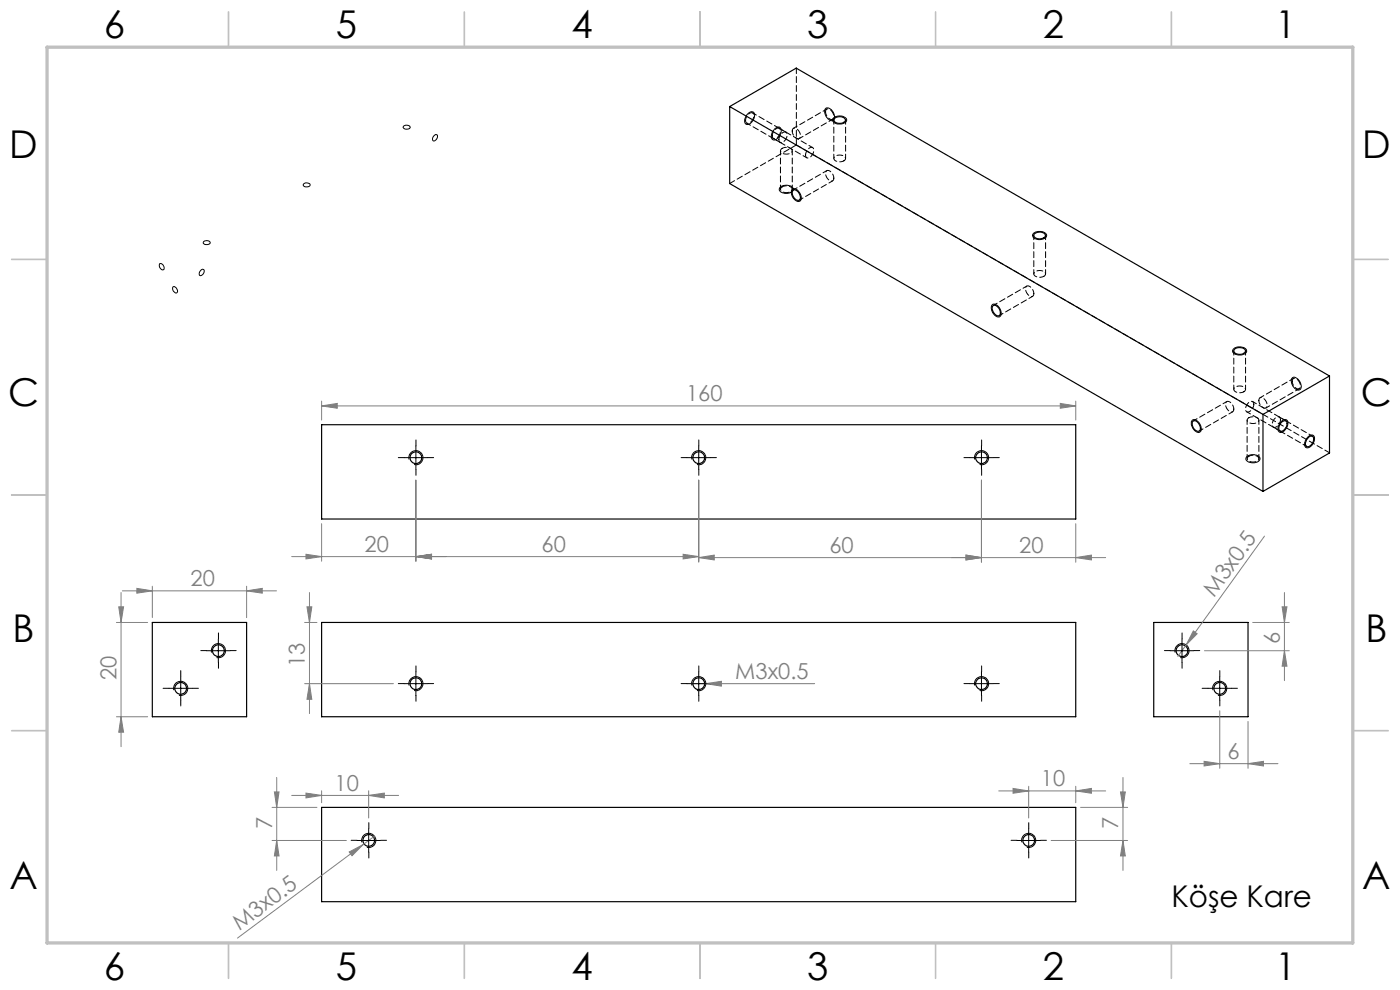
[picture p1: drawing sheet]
<svg xmlns="http://www.w3.org/2000/svg" width="297mm" height="210mm" viewBox="0 0 297 210" stroke-linecap="round" stroke-linejoin="round" font-family="sans-serif">
<defs><g id="words">
<g font-size="8.1">
<text x="22" y="8">6</text>
<text x="71.2" y="8">5</text>
<text x="121.2" y="8">4</text>
<text x="171.3" y="8">3</text>
<text x="221.3" y="8">2</text>
<text x="270.5" y="8">1</text>
<text x="2" y="33.6">D</text>
<text x="289" y="33.6">D</text>
<text x="1.7" y="86.1">C</text>
<text x="288.7" y="86.1">C</text>
<text x="2.7" y="136.1">B</text>
<text x="289.7" y="136.1">B</text>
<text x="2" y="188.6">A</text>
<text x="289" y="188.6">A</text>
<text x="22" y="208">6</text>
<text x="71.2" y="208">5</text>
<text x="121.2" y="208">4</text>
<text x="171.3" y="208">3</text>
<text x="221.3" y="208">2</text>
<text x="270.5" y="208">1</text>
</g>
<text font-size="6.3" x="248.5" y="192.4">Köşe Kare</text>
<g font-size="4.7" fill="#808080">
<text x="145.5" y="85.1">160</text>
<text x="77.3" y="117">20</text>
<text x="114.9" y="117">60</text>
<text x="175.9" y="117.2">60</text>
<text x="216.2" y="117.2">20</text>
<text x="40.4" y="124.3">20</text>
<text x="257.6" y="126.8" transform="rotate(-54 257.6 126.8)">M3x0.5</text>
<text x="271.5" y="136.7" transform="rotate(-90 271.5 136.7)">6</text>
<text x="64.6" y="141.4" transform="rotate(-90 64.6 141.4)">13</text>
<text x="24.7" y="144.3" transform="rotate(-90 24.7 144.3)">20</text>
<text x="156" y="144">M3x0.5</text>
<text x="260.4" y="161">6</text>
<text x="71" y="167.7">10</text>
<text x="220.8" y="166.7">10</text>
<text x="57.7" y="175.8" transform="rotate(-90 57.7 175.8)">7</text>
<text x="237.2" y="175.8" transform="rotate(-90 237.2 175.8)">7</text>
<text x="50.8" y="197.4" transform="rotate(-37 50.8 197.4)">M3x0.5</text>
</g>
</g></defs>
<g fill="none" stroke="#000" stroke-width=".25">
<path d="M154.8 22.6l113.1 65.3M154.8 22.6v16.3l113.1 65.3M154.8 22.6l14.1-8.1 113.1 65.3M177 25.2a1.6 1.6 0 0 1 2.4 .2 1.4 1.4 0 0 1-2.3 .5zM168.3 40.3a1.49 1.49 0 0 1 1.4 2.1 1.36 1.36 0 0 1-1.6-1.7zM219.4 49.7a1.64 1.64 0 0 1 2.4 .2 1.43 1.43 0 0 1-2.3 .4l-.2-.1zM210.7 64.8a1.49 1.49 0 0 1 1.4 2.1 1.31 1.31 0 0 1-1.6-1.4zM262 74a1.68 1.68 0 0 1 2.2 .4 1.41 1.41 0 0 1-2.3 .4 .5 .5 0 0 1 .1-.8zM282 79.8l-14.1 8.1M282 79.8v16.3l-14.1 8.1M68.2 90.1h160v20h-160zM253 89.5a.81 .81 0 0 1 1.3 .4l.2 .3a.71 .71 0 0 1 .2 .9 .71 .71 0 0 1-.8 .3l-.8-.7-.2-.7z"/>
<path d="M267.9 87.9v16.3M271.7 89.7l.3-.2a.63 .63 0 0 1 .8-.2 .63 .63 0 0 1 .2 .9l-.3 .6a.74 .74 0 0 1-.6 .7 .74 .74 0 0 1-.8-.5l.1-.6zM277.6 92.7a.62 .62 0 0 1 .9-.1 .62 .62 0 0 1 .2 .8l-.6 1a.67 .67 0 0 1-1 .3 .67 .67 0 0 1-.1-1zM32.3 132h20v20h-20zM68.2 132h160v20h-160zM244.8 132h20v20h-20zM68.2 171.3h160v20h-160z"/>
<circle cx="88.2" cy="97.1" r="1.24"/>
<circle cx="148.2" cy="97.1" r="1.24"/>
<circle cx="208.2" cy="97.1" r="1.24"/>
<circle cx="46.3" cy="138" r="1.24"/>
<circle cx="250.7" cy="138" r="1.24"/>
<circle cx="38.3" cy="146" r="1.24"/>
<circle cx="88.2" cy="145" r="1.25"/>
<circle cx="148.2" cy="145" r="1.25"/>
<circle cx="208.2" cy="145" r="1.25"/>
<circle cx="258.8" cy="146" r="1.24"/>
<circle cx="78.2" cy="178.3" r="1.24"/>
<circle cx="218.2" cy="178.3" r="1.24"/>
</g>
<g fill="none" stroke="#000" stroke-width=".21" stroke-dasharray="1.3 .6" stroke-dashoffset=".4">
<path d="M158.2 25.5a1.46 1.46 0 0 1 1.5-1.5 1.5 1.5 0 0 1-1.2 2.2l-.3-.7M158.4 26.1l7.1 4.1M163.8 28.8a1.46 1.46 0 0 1 1.5-1.6 1.5 1.5 0 0 1-1.2 2.2l-.3-.6M164.1 29.4l7 4.1M165.2 29.6a1.46 1.46 0 0 1 1.6-1.6 1.5 1.5 0 0 1-1.2 2.2l-.4-.6M165.6 32v8.1M165.9 31.5a1.46 1.46 0 0 1 2.2 .5 1.5 1.5 0 0 1-2.5 .1l.3-.6M165.9 39.6a1.46 1.46 0 0 1 2.2 .6 1.5 1.5 0 0 1-2.5 0l.3-.6M166.7 28l-7-4M168.1 27.8a.58 .58 0 0 1 .3-.6 .58 .58 0 0 1 .7 .2l.6 .9a.68 .68 0 0 1-.1 1.1 .68 .68 0 0 1-1-.3l-.4-.6-.1-.7M169.6 29.4l7-4.1M170.9 32.9a1.46 1.46 0 0 1 1.5-1.6 1.5 1.5 0 0 1-1.2 2.2l-.3-.6"/>
<path d="M172.4 31.3l-7.1-4.1M175.1 23.7a.58 .58 0 0 1 .4-.6 .58 .58 0 0 1 .7 .2l.6 .9a.68 .68 0 0 1-.1 1.1 .68 .68 0 0 1-1-.3l-.4-.6-.2-.7M175.4 36.2l-7.1 4.1M175.4 23.1l-7.1 4.1M176.9 25.4v8.2M176.9 37.8a1.46 1.46 0 0 0-1.5-1.6 1.5 1.5 0 0 0 1.2 2.2l.3-.6M179 34.1a.58 .58 0 0 0 .4-.6 .58 .58 0 0 0-.6-.5l-1.1-.1a.68 .68 0 0 0-.8 .6 .68 .68 0 0 0 .7 .8h.8l.6-.2M179.4 33.6v-8.2M168.1 40.1v-8.1M169.6 42.4l7-4M219.3 49.9v8.2M221.4 58.6a.58 .58 0 0 0 .4-.6 .58 .58 0 0 0-.6-.5l-1.1-.1a.68 .68 0 0 0-.8 .6 .68 .68 0 0 0 .8 .8h.7l.6-.2"/>
<path d="M221.8 58.1v-8.2M212 66.9l7.1-4M217.8 60.7l-7.1 4.1M219.3 62.3a1.46 1.46 0 0 0-1.5-1.6 1.5 1.5 0 0 0 1.2 2.2l.3-.6M261.7 74.4v8.2M254.4 91.4l7.1-4.1M260.2 85.2l-7 4.1M261.8 86.8a1.46 1.46 0 0 0-1.6-1.6 1.5 1.5 0 0 0 1.2 2.2l.4-.6M263.9 83.1a.58 .58 0 0 0 .3-.6 .58 .58 0 0 0-.5-.5l-1.1-.1a.68 .68 0 0 0-.9 .6 .68 .68 0 0 0 .8 .8h.7l.7-.2M264.2 82.6v-8.2M264.5 87.3l7.1 4.1M264.6 89.1v8.2"/>
<path d="M264.9 88.6a1.46 1.46 0 0 1 2.2 .6 1.5 1.5 0 0 1-2.5 0l.3-.6M264.9 96.8a1.46 1.46 0 0 1 2.2 .5 1.5 1.5 0 0 1-2.5 .1l.3-.6M266 85.8a.58 .58 0 0 0-.4-.7 .58 .58 0 0 0-.7 .3l-.6 .9a.68 .68 0 0 0 .1 1 .68 .68 0 0 0 1-.3l.4-.6 .2-.6M267.1 84.9a.58 .58 0 0 1 .3-.6 .58 .58 0 0 1 .7 .3l.6 .9a.68 .68 0 0 1-.1 1 .68 .68 0 0 1-1-.3l-.4-.6-.1-.7M267.1 97.3v-8.2M268.6 86.5l7-4M270.1 90.6l7.1 4.1M271.7 89a.58 .58 0 0 0-.4-.6 .58 .58 0 0 0-.7 .3l-.6 .8a.68 .68 0 0 0 .1 1.1 .68 .68 0 0 0 1-.3l.4-.6 .2-.7M272.8 89.3l-7.1-4.1M274.1 80.9a.58 .58 0 0 1 .4-.7 .58 .58 0 0 1 .7 .3l.6 .9a.68 .68 0 0 1-.1 1 .68 .68 0 0 1-1-.3l-.4-.6-.2-.6M274.4 80.3l-7.1 4.1M278.5 92.5l-7.1-4"/>
</g>
<path d="M154.8 38.9l14.1-8.1M168.9 30.8v-16.4M282.1 96.1l-113.2-65.3" fill="none" stroke="#000" stroke-width=".21" stroke-dasharray="1.3 .6" stroke-dashoffset=".1"/>
<g fill="none" stroke="#000" stroke-width=".21">
<path d="M64.5 39a.85 .85 0 0 1 1.3 .3 .8 .8 0 0 1-.8 .4 .8 .8 0 0 1-.7-.6zM85.7 26.7a.9 .9 0 0 1 1.3 .3 .83 .83 0 0 1-.8 .4 .83 .83 0 0 1-.7-.5zM92.1 28.7l.4-.2a.66 .66 0 0 1 .3 .7 .66 .66 0 0 1-.4 .6l-.4 .1-.2-.1v-.7zM158.5 24.2l.2-.1a.79 .79 0 0 1 1.1-.3 .79 .79 0 0 1 .2 1.2 1.42 1.42 0 0 1-1.8 1.3l-.2-.4v-.5zM164.3 27.4l.3-.2a.72 .72 0 0 1 .9-.1 .72 .72 0 0 1 .2 1 1.8 1.8 0 0 1-1.7 1.6 1.42 1.42 0 0 1 .2-2.2zM165.5 39.7a1.87 1.87 0 0 1 2.8 .4 1.76 1.76 0 0 1-2.6 .6 .59 .59 0 0 1-.2-1zM175.3 22.9a1.84 1.84 0 0 1 1.7 2.3v.1a1.07 1.07 0 0 1-1.7-.6l-.4-.9 .1-.7zM176.7 25.1a1.92 1.92 0 0 1 2.9 .3 1.79 1.79 0 0 1-2.6 .6h-.1a.59 .59 0 0 1-.2-.9zM33.9 55.9a.84 .84 0 0 1 .8 .5 .84 .84 0 0 1-.1 .8 .89 .89 0 0 1-.7-1.3zM42.6 57.3l.4-.2a.66 .66 0 0 1 .3 .7 .66 .66 0 0 1-.4 .5l-.4 .2-.2-.2v-.6zM43.3 51.2a.85 .85 0 0 1 1.3 .3 .92 .92 0 0 1-1.5 0zM168 40.2a1.2 1.2 0 0 1 1.7 .9l.3 .6a.78 .78 0 0 1-.5 1 .78 .78 0 0 1-1-.4l-.6-1.1v-.4z"/>
<path d="M219.3 49.5a2 2 0 0 1 2.7 .3v.1a1.67 1.67 0 0 1-2.3 .8l-.6-.5-.1-.3zM36.7 60.9a.79 .79 0 0 1 .8 .2 .79 .79 0 0 1 .1 .9 .72 .72 0 0 1-.8-.1 .72 .72 0 0 1-.2-.8zM210.4 64.8l.1-.1a1.21 1.21 0 0 1 1.7 .9 .98 .98 0 0 1-.4 1.6 1.99 1.99 0 0 1-1.4-2.4zM261.7 74a1.92 1.92 0 0 1 2.7 .3 1.39 1.39 0 0 1-2 .9l-.5-.2a.59 .59 0 0 1-.2-1zM85.7 97.1h5M86.8 97.5a1.49 1.49 0 0 1 1.3-1.9 1.49 1.49 0 0 1 1.6 1.6 1.49 1.49 0 0 1-1.9 1.3M88.2 94.6v5M145.7 97.1h5M146.8 97.5a1.49 1.49 0 0 1 1.3-1.9 1.49 1.49 0 0 1 1.6 1.6 1.49 1.49 0 0 1-1.9 1.3M148.2 94.6v5M205.7 97.1h5M206.8 97.5a1.5 1.5 0 0 1 1.3-1.9 1.5 1.5 0 0 1 1.6 1.6 1.5 1.5 0 0 1-1.9 1.3"/>
<path d="M208.2 94.6v5M252.9 89.2a1.38 1.38 0 0 1 1.8 1.2l.1 .1a.78 .78 0 0 1-.2 1.1 .78 .78 0 0 1-1.1-.2 1.79 1.79 0 0 1-.6-2.2zM264.5 96.9a1.95 1.95 0 0 1 2.8 .3 1.44 1.44 0 0 1-2 .9l-.6-.2a.59 .59 0 0 1-.2-1zM271.7 89.6l.1-.2a.77 .77 0 0 1 1.1-.4 .77 .77 0 0 1 .3 1.1 1.59 1.59 0 0 1-1.8 1.5 1.54 1.54 0 0 1 .3-2zM274 80.3a1.07 1.07 0 0 1 1.7 .6l.3 .7a.8 .8 0 0 1-.3 1.1 .8 .8 0 0 1-1.1-.4l-.6-.9zM277.6 92.6a.75 .75 0 0 1 1-.2 .75 .75 0 0 1 .2 1 1.66 1.66 0 0 1-1.8 1.5 1.7 1.7 0 0 1 .6-2.3zM43.8 138h5M44.9 138.4a1.51 1.51 0 0 1 1.3-1.9 1.51 1.51 0 0 1 1.6 1.7 1.51 1.51 0 0 1-1.9 1.3M46.3 135.5v5M248.2 138h5.1M249.3 138.4a1.5 1.5 0 0 1 1.3-1.9 1.5 1.5 0 0 1 1.6 1.7 1.5 1.5 0 0 1-1.8 1.3M250.8 135.5v5"/>
<path d="M35.8 146h5M36.9 146.4a1.5 1.5 0 0 1 1.3-1.9 1.5 1.5 0 0 1 1.6 1.7 1.5 1.5 0 0 1-1.8 1.3M38.3 143.5v5M85.7 145h5M86.8 145.4a1.5 1.5 0 0 1 1.3-1.9 1.5 1.5 0 0 1 1.6 1.6 1.5 1.5 0 0 1-1.9 1.4M88.2 142.5v5M145.7 145h5M146.8 145.4a1.5 1.5 0 0 1 1.3-1.9 1.5 1.5 0 0 1 1.6 1.6 1.5 1.5 0 0 1-1.9 1.4M148.2 142.5v5M205.7 145h5M206.8 145.4a1.51 1.51 0 0 1 1.3-1.9 1.51 1.51 0 0 1 1.6 1.6 1.51 1.51 0 0 1-1.9 1.4M208.2 142.5v5"/>
<path d="M256.3 146h5M257.3 146.4a1.5 1.5 0 0 1 1.4-1.8 1.5 1.5 0 0 1 1.6 1.6 1.5 1.5 0 0 1-1.9 1.3M258.8 143.5v5M75.7 178.3h5M76.8 178.7a1.51 1.51 0 0 1 1.3-1.9 1.51 1.51 0 0 1 1.6 1.6 1.51 1.51 0 0 1-1.9 1.3M78.2 175.8v5M215.7 178.3h5M216.8 178.7a1.5 1.5 0 0 1 1.3-1.9 1.5 1.5 0 0 1 1.6 1.6 1.5 1.5 0 0 1-1.9 1.3M218.2 175.8v5"/>
</g>
<g fill="none" stroke="#808080" stroke-width=".21">
<path d="M68.2 86.1l3.3-.5v1zM68.2 85.1v4M68.2 86.1h160M224.9 85.6l3.3 .5-3.3 .5zM228.2 85.1v4M61.9 118.1h86.3M64.9 117.6l3.3 .5-3.3 .5zM68.2 111.1v8M88.2 118.1l3.3-.5v1zM88.2 101.8v17.3M144.9 117.6l3.3 .5-3.3 .5zM148.2 118.3l3.3-.6v1.1z"/>
<path d="M148.2 101.8v17.5M204.9 117.7l3.3 .6-3.3 .5zM208.2 101.8v17.5M228.2 118.3l3.3-.6v1.1zM228.2 111.1v8.2M234.6 118.3h-86.4M268.3 113.7l-18.4 25.5M24.7 132h6.6M25.2 128.7h1l-.5 3.3zM25.7 125.7v32.7M26 125.3h32.7M29 124.8l3.3 .5-3.3 .5z"/>
<path d="M32.3 124.3v6.7M52.3 125.3l3.3-.5v1zM52.3 124.3v6.7M64.6 132h2.6M65.1 128.7h1l-.4 3.3zM65.7 125.7v25.7M253.2 133.8l.8 .6-2.4 2.4zM255.5 138h18M265.7 132h7.8M272 128.7h1l-.5 3.3zM272.5 125.7v18.7M272.5 138l.5 3.3h-1z"/>
<path d="M24.7 152h6.6M25.7 152l.5 3.3h-1zM64.6 145h18.9M65.7 145l.4 3.3h-1zM146.7 145h26.1M149.7 145l3.3-.5v1zM258.8 150.8v12.2M264.8 153v10M57.7 171.3h9.5M57.7 178.3h15.8M58.2 168h1l-.5 3.3zM58.7 164.9v19.7"/>
<path d="M58.7 178.3l.5 3.3h-1zM61.9 168.7h22.7M64.9 168.2l3.3 .5-3.3 .6zM68.2 167.7v2.6M77 179.2l-26.6 19.8M78.2 168.7l3.3-.5v1.1zM78.2 167.7v5.8M79.4 177.4l-2.4 1.8M211.9 167.8h22.7M214.9 167.2l3.3 .6-3.3 .5zM218.2 166.8v6.7M223 178.3h16.2"/>
<path d="M228.2 167.8l3.3-.6v1.1zM228.2 166.8v3.5M229.2 171.3h10M237.7 168h1l-.5 3.3zM238.2 164.9v19.7M238.2 178.3l.5 3.3h-1zM252.4 162h18.7M255.4 161.5l3.4 .5-3.4 .5zM264.8 162l3.2-.5v1zM74.1 180.7l2.9-1.5-2.3 2.3z"/>
</g>
<g fill="none" stroke="#c0c0c0" stroke-width=".35">
<path d="M48.5 2.5v7.5M98.5 2.5v7.5M148.5 2.5v7.5M198.5 2.5v7.5M248.5 2.5v7.5M2.5 55h7.5M287 55h7.5M2.5 105h7.5M287 105h7.5M2.5 155h7.5M287 155h7.5M48.5 200v7.5"/>
<path d="M98.5 200v7.5M148.5 200v7.5M198.5 200v7.5M248.5 200v7.5"/>
</g>
<path d="M10 10h277v190h-277z" fill="none" stroke="#c0c0c0" stroke-width=".7"/>
<g fill="none" stroke="#000" stroke-width=".21" stroke-dasharray="15.2 1.3 1.3 1.3">
<path d="M85.7 97.1h-1.2M88.2 94.6v-1.3M88.2 99.6v1.2M90.7 97.1h1.3M145.7 97.1h-1.2M148.2 94.6v-1.3M148.2 99.6v1.2M150.7 97.1h1.3M205.7 97.1h-1.2M208.2 94.6v-1.3M208.2 99.6v1.2M210.7 97.1h1.3"/>
<path d="M43.8 138h-1.2M46.3 135.5v-1.2M48.8 138h1.3M248.3 138h-1.3M250.8 135.5v-1.2M253.3 138h1.2M35.8 146h-1.2M38.3 143.5v-1.2M38.3 148.5v1.3M40.8 146h1.3M46.3 140.5v1.3M85.7 145h-1.2"/>
<path d="M88.2 142.5v-1.2M88.2 147.5v1.3M90.7 145h1.3M145.7 145h-1.2M148.2 142.5v-1.2M148.2 147.5v1.3M150.7 145h1.3M205.7 145h-1.2M208.2 142.5v-1.2M208.2 147.5v1.3M210.7 145h1.3M250.8 140.5v1.3"/>
<path d="M256.3 146h-1.3M258.8 143.5v-1.2M258.8 148.5v1.3M261.3 146h1.2M75.7 178.3h-1.2M78.2 175.8v-1.3M80.7 178.3h1.3M215.7 178.3h-1.2M218.2 175.8v-1.3M220.7 178.3h1.3M78.2 180.8v1.2M218.2 180.8v1.2"/>
</g>
<g fill="#808080">
<path d="M149.7 145l3.3-.5v1z"/>
<path d="M74.1 180.7l2.9-1.5-2.3 2.3z"/>
<path d="M253.2 133.8l.8 .6-2.4 2.4z"/>
<path d="M264.8 162l3.2-.5v1zM255.4 161.5l3.4 .5-3.4 .5zM224.9 85.6l3.3 .5-3.3 .5zM68.2 86.1l3.3-.5v1zM228.2 118.3l3.3-.6v1.1zM204.9 117.7l3.3 .6-3.3 .5z"/>
<path d="M29 124.8l3.3 .5-3.3 .5zM52.3 125.3l3.3-.5v1zM64.9 117.6l3.3 .5-3.3 .5zM88.2 118.1l3.3-.5v1zM88.2 118.1l3.3-.5v1zM144.9 117.6l3.3 .5-3.3 .5zM148.2 118.3l3.3-.6v1.1zM204.9 117.7l3.3 .6-3.3 .5zM64.9 168.2l3.3 .5-3.3 .6zM78.2 168.7l3.3-.5v1.1zM214.9 167.2l3.3 .6-3.3 .5zM228.2 167.8l3.3-.6v1.1z"/>
<path d="M65.7 145l.4 3.3h-1zM65.1 128.7h1l-.4 3.3zM25.7 152l.5 3.3h-1zM25.2 128.7h1l-.5 3.3z"/>
<path d="M272 128.7h1l-.5 3.3zM272.5 138l.5 3.3h-1zM58.2 168h1l-.5 3.3zM58.7 178.3l.5 3.3h-1zM237.7 168h1l-.5 3.3zM238.2 178.3l.5 3.3h-1z"/>
</g>
<use href="#words"/>
</svg>
